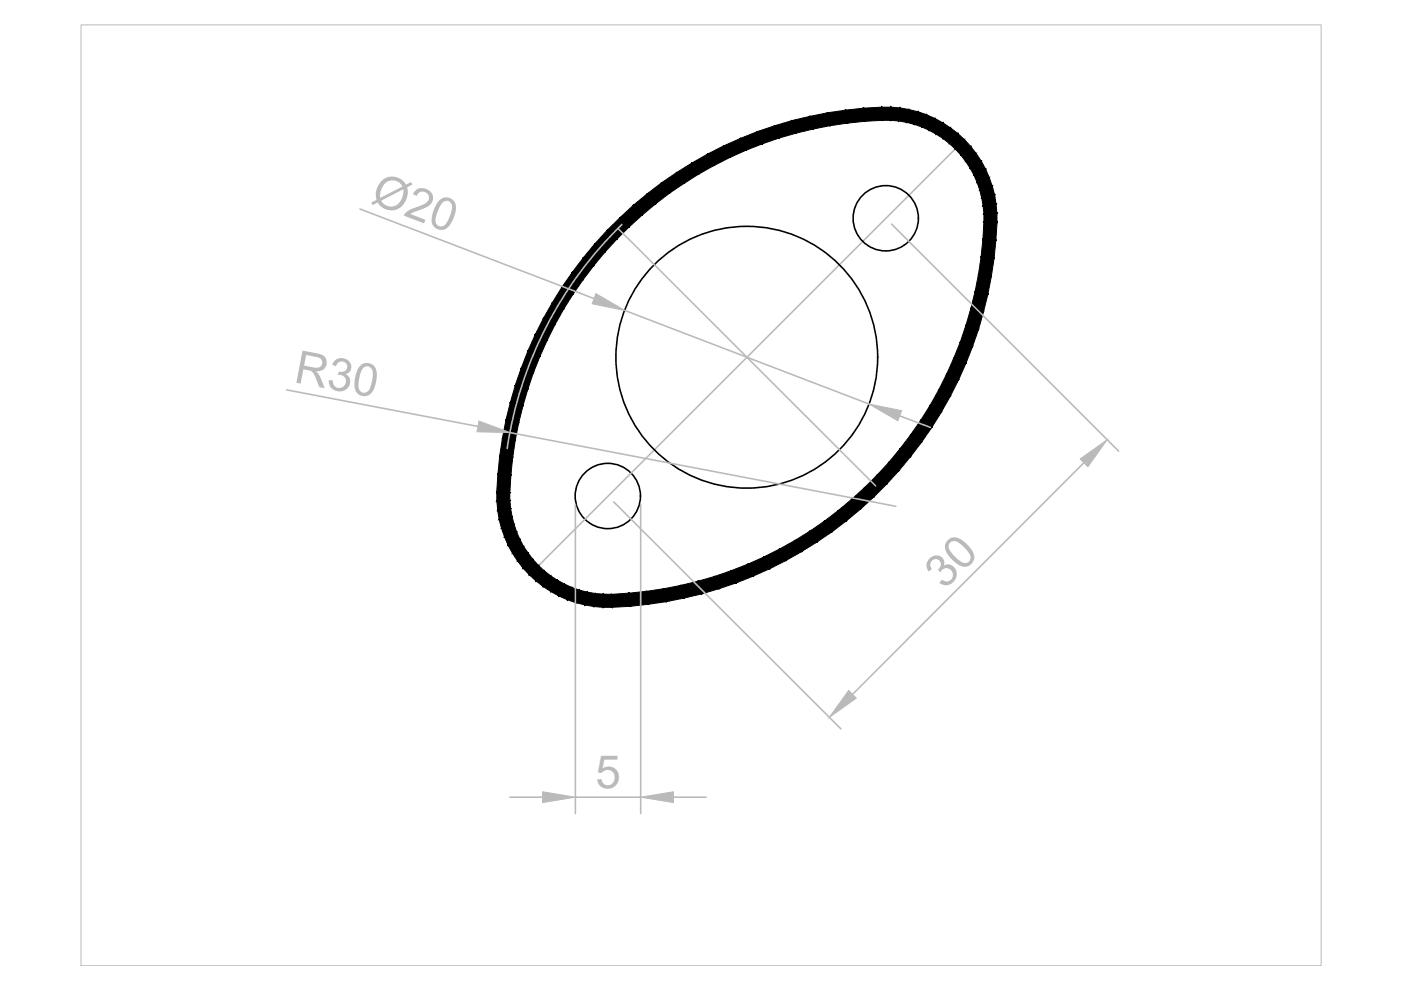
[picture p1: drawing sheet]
<svg xmlns="http://www.w3.org/2000/svg" width="297mm" height="210mm" viewBox="0 0 297 210" stroke-linecap="round" stroke-linejoin="round" font-family="sans-serif">
<defs><g id="words">
<g font-size="9.7" fill="#bababa">
<text x="78.3" y="42.9" transform="rotate(21 78.3 42.9)">Ø20</text>
<text x="62.1" y="81" transform="rotate(11 62.1 81)">R30</text>
<text x="200.2" y="125.2" transform="rotate(-45 200.2 125.2)">30</text>
<text x="126.2" y="167.2">5</text>
</g>
</g></defs>
<!-- layer: cotas -->
<path d="M17.2 5.3h262.9v199.5h-262.9z" fill="none" stroke="#bababa" stroke-width=".21"/>
<!-- layer: 0 -->
<g fill="none" stroke="#000" stroke-width=".34">
<circle cx="187.8" cy="46.3" r="6.9"/>
<circle cx="158.3" cy="75.7" r="27.8"/>
<circle cx="128.9" cy="105.2" r="6.9"/>
</g>
<!-- layer: cotas -->
<g fill="none" stroke="#bababa" stroke-width=".34">
<path d="M203.5 30.6l-90.3 90.3M76.3 44.3l49.7 19M131 48.5l54.7 54.5M131.9 47.6a83.3 83.3 0 0 0-24.4 47.5M189 47.5l48.2 48.2M132.4 65.8l51.9 19.9M60.8 82.7l40.5 7.7M108.1 91.7l81.8 15.6M190.7 88.2l6.6 2.4M229.8 98.1l-49.1 49.1M122 106.9v65.6M130.1 106.4l48.2 48.1"/>
<path d="M135.8 106.9v65.6M108.1 169h6.9M122 169h13.8M142.8 169h6.9"/>
</g>
<!-- layer: 0 -->
<path d="M211.4 47.1l-.3 3.9-2.7-.3zM208.6 47l-.2 3.7 3-3.6zM208.6 47l2.8-1.8v1.9zM208.6 45.3v1.7l2.8-1.8zM208.6 45.3l2.6-2 .2 1.9zM208.4 43.6l.2 1.7 2.6-2zM208.4 43.6l2.5-2.3 .3 2zM208.1 41.9l.3 1.7 2.5-2.3zM210.4 39.5l.5 1.8-2.8 .6zM207.7 40.3l.4 1.6 2.3-2.4zM209.7 37.7l.7 1.8-2.7 .8zM207.2 38.7l.5 1.6 2-2.6zM209 35.9l.7 1.8-2.5 1zM206.5 37.1l.7 1.6 1.8-2.8zM208.1 34.2l.9 1.7-2.5 1.2zM205.7 35.6l.8 1.5 1.6-2.9zM207 32.6l1.1 1.6-2.4 1.4zM204.7 34.2l1 1.4 1.3-3zM205.8 31.1l1.2 1.5-2.3 1.6zM203.7 32.8l1 1.4 1.1-3.1zM204.5 29.6l1.3 1.5-2.1 1.7zM202.5 31.6l1.2 1.2 .8-3.2zM203.1 28.3l1.4 1.3-2 2zM203.1 28.3l-1.8 2.1 1.2 1.2zM201.5 27.1l1.6 1.2-1.8 2.1zM201.5 27.1l-1.6 2.3 1.4 1zM199.9 26.1l1.6 1-1.6 2.3zM199.9 26.1l-1.4 2.3 1.4 1zM198.2 25.1l1.7 1-1.4 2.3zM198.2 25.1l-1.2 2.5 1.5 .8zM196.5 24.3l1.7 .8-1.2 2.5zM196.5 24.3l-1.1 2.6 1.6 .7zM194.6 23.7l1.9 .6-1.1 2.6zM194.6 23.7l-.8 2.7 1.6 .5zM192.7 23.2l1.9 .5-.8 2.7zM192.7 23.2l-.5 2.7 1.6 .5zM190.8 22.9l1.9 .3-.5 2.7zM190.8 22.9l-.3 2.7 1.7 .3zM188.9 22.7l1.9 .2-.3 2.7zM188.9 22.7l-.1 2.8 1.7 .1zM187 22.7h1.9l-.1 2.8zM187 22.7l.1 2.8h1.7zM183.1 22.9l3.9-.2 .1 2.8zM183.1 22.9l.2 2.8 3.8-.2zM179.3 23.4l3.8-.5 .2 2.8zM179.3 23.4l.3 2.7 3.7-.4zM175.5 23.9l3.8-.5 .3 2.7zM175.5 23.9l.5 2.8 3.6-.6zM171.7 24.7l3.8-.8 .5 2.8zM171.7 24.7l.6 2.7 3.7-.7zM168 25.6l3.7-.9 .6 2.7zM168 25.6l.7 2.7 3.6-.9zM164.3 26.7l3.7-1.1 .7 2.7zM164.3 26.7l.8 2.6 3.6-1zM160.6 27.9l3.7-1.2 .8 2.6zM160.6 27.9l1 2.6 3.5-1.2zM157 29.3l3.6-1.4 1 2.6zM157 29.3l1.1 2.6 3.5-1.4zM153.5 30.9l3.5-1.6 1.1 2.6zM153.5 30.9l1.3 2.5 3.3-1.5zM150.1 32.6l3.4-1.7 1.3 2.5zM150.1 32.6l1.3 2.5 3.4-1.7zM146.8 34.5l3.3-1.9 1.3 2.5zM146.8 34.5l1.4 2.4 3.2-1.8zM143.5 36.6l3.3-2.1 1.4 2.4zM143.5 36.6l1.5 2.3 3.2-2zM140.3 38.7l3.2-2.1 1.5 2.3zM140.3 38.7l1.6 2.3 3.1-2.1zM137.3 41l3-2.3 1.6 2.3zM137.3 41l1.7 2.3 2.9-2.3zM134.3 43.5l3-2.5 1.7 2.3zM134.3 43.5l1.8 2.1 2.9-2.3zM131.5 46.1l2.8-2.6 1.8 2.1zM131.5 46.1l1.9 2 2.7-2.5zM128.7 48.8l2.8-2.7 1.9 2zM128.7 48.8l2.1 1.9 2.6-2.6zM128.7 48.8l2.1 1.9-4.7 1zM126.1 51.7l2.1 1.8 2.6-2.8zM126.1 51.7l2.1 1.8-4.5 1.1zM123.7 54.6l2.1 1.8 2.4-2.9zM123.7 54.6l2.1 1.8-4.4 1.3zM121.4 57.7l2.2 1.6 2.2-2.9zM121.4 57.7l2.2 1.6-4.4 1.6zM119.2 60.9l2.3 1.5 2.1-3.1zM119.2 60.9l2.3 1.5-4.4 1.8zM117.1 64.2l2.4 1.4 2-3.2zM117.1 64.2l2.4 1.4-4.3 1.9zM115.2 67.5l2.5 1.3 1.8-3.2zM115.2 67.5l2.5 1.3-4.2 2.1zM113.5 70.9l2.5 1.2 1.7-3.3zM113.5 70.9l2.5 1.2-4.1 2.4zM111.9 74.5l2.6 1 1.5-3.4zM111.9 74.5l2.6 1-4 2.5zM110.5 78l2.6 1 1.4-3.5zM110.5 78l2.6 1-3.9 2.7zM109.2 81.7l2.7 .8 1.2-3.5zM109.2 81.7l2.7 .8-3.7 2.9zM108.2 85.4l2.7 .7 1-3.6zM108.2 85.4l2.7 .7-3.6 3zM107.3 89.1l2.7 .6 .9-3.6zM107.3 89.1l2.7 .6-3.5 3.2zM106.5 92.9l2.7 .4 .8-3.6zM106.5 92.9l2.7 .4-3.3 3.4zM109.2 93.3l-3.3 3.4 2.8 .3zM105.9 96.7l2.8 .3-3.1 3.5zM108.7 97l-3.1 3.5 2.7 .2zM105.6 100.5l2.7 .2-3 3.6zM108.3 100.7l-3 3.6 2.8 .2zM105.3 104.3l2.8 .2-2.7 1.8zM105.4 106.3l2.7-.1v-1.7zM105.4 106.3l2.7-.1-2.6 2zM105.5 108.2l2.8-.3-.2-1.7zM105.5 108.2l2.8-.3-2.5 2.2zM105.8 110.1l2.8-.6-.3-1.6zM105.8 110.1l2.8-.6-2.3 2.5zM108.6 109.5l-2.3 2.5 2.7-.8zM106.3 112l2.7-.8-2 2.6zM109 111.2l-2 2.6 2.5-1zM107 113.8l2.5-1-1.8 2.8zM109.5 112.8l-1.8 2.8 2.5-1.2zM107.7 115.6l2.5-1.2-1.5 2.9zM110.2 114.4l-1.5 2.9 2.3-1.4zM108.7 117.3l2.3-1.4-1.3 3zM111 115.9l-1.3 3 2.3-1.6zM109.7 118.9l2.3-1.6-1.1 3.2zM112 117.3l-1.1 3.2 2.1-1.9zM110.9 120.5l2.1-1.9-.8 3.3zM113 118.6l-.8 3.3 2-2zM112.2 121.9l2-2-.5 3.3zM114.2 119.9l-.5 3.3 1.7-2.1zM115.4 121.1l-.2 3.3-1.5-1.2zM115.4 121.1l-.2 3.3 1.6-2.3zM116.8 122.1v3.3l-1.6-1zM116.8 122.1v3.3l1.4-2.4zM118.2 123l.3 3.4-1.7-1zM118.2 123l.3 3.4 1.2-2.5zM119.7 123.9l.6 3.3-1.8-.8zM119.7 123.9l.6 3.3 1-2.6zM121.3 124.6l.8 3.2-1.8-.6zM121.3 124.6l.8 3.2 .8-2.7zM122.9 125.1l1.1 3.2-1.9-.5zM122.9 125.1l1.1 3.2 .5-2.8zM124.5 125.5l1.4 3.1-1.9-.3zM124.5 125.5l1.4 3.1 .3-2.8zM126.2 125.8l1.6 3-1.9-.2zM126.2 125.8l1.6 3 .1-2.8zM127.9 126l1.8 2.8h-1.9zM127.9 126l1.8 2.8v-2.8zM129.7 126l3.9 2.6-3.9 .2zM129.7 126l3.9 2.6-.2-2.8zM133.4 125.8l4 2.3-3.8 .5zM133.4 125.8l4 2.3-.3-2.7zM137.1 125.4l4.1 2.2-3.8 .5zM137.1 125.4l4.1 2.2-.5-2.8zM140.7 124.8l4.3 2-3.8 .8zM140.7 124.8l4.3 2-.6-2.7zM144.4 124.1l4.3 1.8-3.7 .9zM144.4 124.1l4.3 1.8-.7-2.7zM148 123.2l4.4 1.6-3.7 1.1zM148 123.2l4.4 1.6-.8-2.6zM151.6 122.2l4.5 1.4-3.7 1.2zM151.6 122.2l4.5 1.4-1-2.6zM155.1 121l4.6 1.2-3.6 1.4zM155.1 121l4.6 1.2-1.1-2.6zM158.6 119.6l4.6 1-3.5 1.6zM158.6 119.6l4.6 1-1.2-2.5zM162 118.1l4.6 .8-3.4 1.7zM162 118.1l4.6 .8-1.3-2.5zM165.3 116.4l4.7 .6-3.4 1.9zM165.3 116.4l4.7 .6-1.4-2.4zM168.6 114.6l4.6 .3-3.2 2.1zM168.6 114.6l4.6 .3-1.5-2.3zM171.7 112.6l4.7 .2-3.2 2.1zM171.7 112.6l4.7 .2-1.6-2.3zM174.8 110.5l4.6-.1-3 2.4zM174.8 110.5l4.6-.1-1.7-2.2zM177.7 108.2l4.7-.2-3 2.4zM177.7 108.2l4.7-.2-1.8-2.1zM180.6 105.9l4.7-.5-2.9 2.6zM180.6 105.9l4.7-.5-2-2zM183.3 103.4l4.7-.8-2.7 2.8zM183.3 103.4l4.7-.8-2-1.9zM186 100.7l4.6-.9-2.6 2.8zM188.5 98l-2.5 2.7 4.6-.9zM188.5 98l4.5-1.2-2.4 3zM190.9 95.1l-2.4 2.9 4.5-1.2zM190.9 95.1l4.5-1.3-2.4 3zM193.1 92.1l-2.2 3 4.5-1.3zM193.1 92.1l4.5-1.5-2.2 3.2zM195.2 89.1l-2.1 3 4.5-1.5zM195.2 89.1l4.4-1.7-2 3.2zM197.2 85.9l-2 3.2 4.4-1.7zM197.2 85.9l4.3-1.9-1.9 3.4zM199 82.7l-1.8 3.2 4.3-1.9zM199 82.7l4.2-2.2-1.7 3.5zM200.7 79.4l-1.7 3.3 4.2-2.2zM200.7 79.4l4.1-2.4-1.6 3.5zM202.2 76l-1.5 3.4 4.1-2.4zM202.2 76l4-2.5-1.4 3.5zM203.6 72.5l-1.4 3.5 4-2.5zM203.6 72.5l3.9-2.7-1.3 3.7zM204.8 69l-1.2 3.5 3.9-2.7zM204.8 69l3.7-2.9-1 3.7zM205.9 65.4l-1.1 3.6 3.7-2.9zM205.9 65.4l3.6-3-1 3.7zM206.7 61.8l-.8 3.6 3.6-3zM206.7 61.8l3.5-3.2-.7 3.8zM207.5 58.2l-.8 3.6 3.5-3.2zM210.8 54.8l-.6 3.8-2.7-.4zM208 54.5l-.5 3.7 3.3-3.4zM211.1 51l-.3 3.8-2.8-.3zM208.4 50.7l-.4 3.8 3.1-3.5z" fill="#000" stroke="#000" stroke-width=".21"/>
<!-- layer: cotas -->
<g fill="#bababa" stroke="#bababa" stroke-width=".21">
<path d="M101.5 89.3l6.6 2.4-7-.1z"/>
<path d="M179.9 146.4l1.7 1.6-5.8 4.1z"/>
<path d="M229 97.3l5.7-4.1-4 5.8z"/>
<path d="M115 167.9l7 1.1-7 1.2z"/>
<path d="M135.8 169l7-1.1v2.3z"/>
<path d="M184.3 85.7l6.9 1.4-.8 2.1z"/>
<path d="M126.4 62.3l6 3.5-6.9-1.4z"/>
</g>
<use href="#words"/>
</svg>
